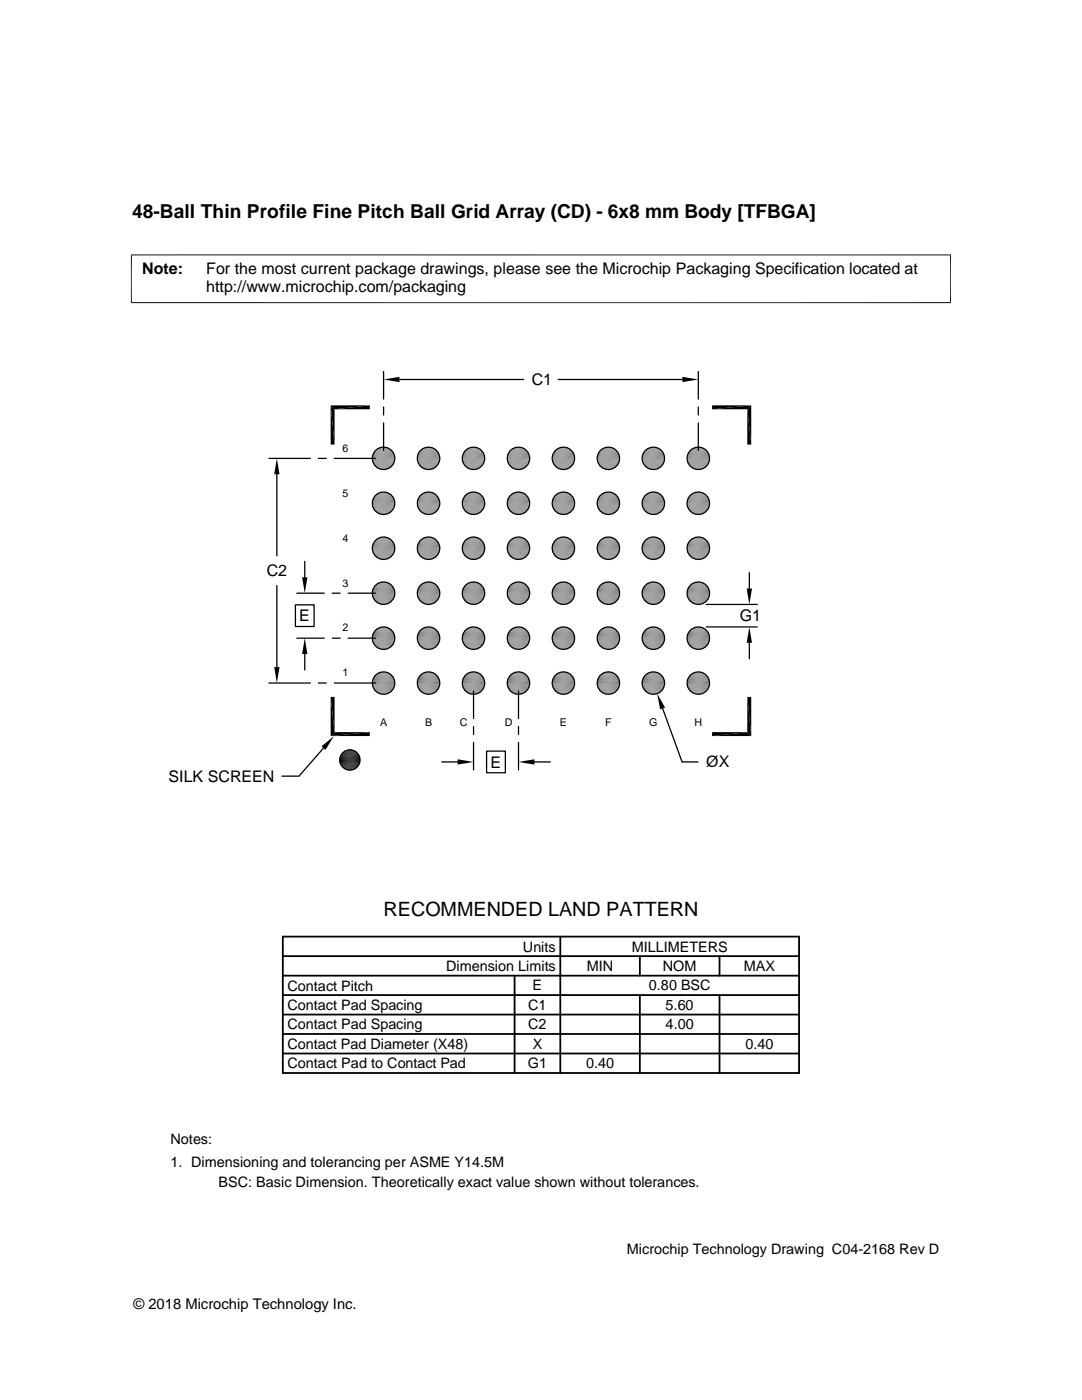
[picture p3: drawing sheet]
<svg xmlns="http://www.w3.org/2000/svg" width="216mm" height="279mm" viewBox="0 0 216 279" stroke-linecap="round" stroke-linejoin="round" font-family="sans-serif">
<defs><g id="words">
<text font-size="3.9" x="76.5" y="182.8">RECOMMENDED LAND PATTERN</text>
<text font-size="3.8" x="26.4" y="43.5">48-Ball Thin Profile Fine Pitch Ball Grid Array (CD) - 6x8 mm Body [TFBGA]</text>
<g font-size="3.2">
<text x="28.4" y="54.6">Note:</text>
<text x="41.1" y="58.3">http://www.microchip.com/packaging</text>
<text x="41.1" y="54.6">For the most current package drawings, please see the Microchip Packaging Specification located at</text>
<text x="106.1" y="76.9">C1</text>
<text x="53.2" y="115">C2</text>
<text x="59.7" y="124">E</text>
<text x="147.6" y="124">G1</text>
<text x="97.9" y="153.2">E</text>
<text x="140.9" y="153.2">ØX</text>
<text x="33.6" y="156">SILK SCREEN</text>
</g>
<g font-size="2.9">
<text x="104.3" y="189.9">Units</text>
<text x="126" y="189.9">MILLIMETERS</text>
<text x="57.3" y="197.7">Contact Pitch</text>
<text x="89" y="193.8">Dimension Limits</text>
<text x="106.3" y="197.7">E</text>
<text x="117.1" y="193.8">MIN</text>
<text x="129.5" y="197.7">0.80 BSC</text>
<text x="132.3" y="193.8">NOM</text>
<text x="148.4" y="193.8">MAX</text>
<text x="57.3" y="201.6">Contact Pad Spacing</text>
<text x="105.4" y="201.6">C1</text>
<text x="132.8" y="201.6">5.60</text>
<text x="57.3" y="205.4">Contact Pad Spacing</text>
<text x="57.3" y="209.3">Contact Pad Diameter (X48)</text>
<text x="105.4" y="205.4">C2</text>
<text x="106.3" y="209.3">X</text>
<text x="132.8" y="205.4">4.00</text>
<text x="148.7" y="209.3">0.40</text>
<text x="57.3" y="213.2">Contact Pad to Contact Pad</text>
<text x="105.3" y="213.2">G1</text>
<text x="116.9" y="213.2">0.40</text>
<text x="34" y="228.3">Notes:</text>
<text x="34" y="232.9">1. Dimensioning and tolerancing per ASME Y14.5M</text>
<text x="43.6" y="236.9">BSC: Basic Dimension. Theoretically exact value shown without tolerances.</text>
<text x="125.1" y="250.3">Microchip Technology Drawing C04-2168 Rev D</text>
<text x="26.6" y="261.3">© 2018 Microchip Technology Inc.</text>
</g>
<g font-size="2.1">
<text x="68.3" y="90.1">6</text>
<text x="68.3" y="99.1">5</text>
<text x="68.3" y="108.1">4</text>
<text x="68.3" y="117.1">3</text>
<text x="68.3" y="126">2</text>
<text x="68.3" y="135">1</text>
<text x="75.8" y="144.8">A</text>
<text x="84.8" y="144.8">B</text>
<text x="91.8" y="144.8">C</text>
<text x="100.7" y="144.8">D</text>
<text x="111.7" y="144.8">E</text>
<text x="120.7" y="144.8">F</text>
<text x="129.5" y="144.8">G</text>
<text x="138.6" y="144.8">H</text>
</g>
</g></defs>
<g fill="#808080">
<path d="M76.2 89.3h.6z"/>
<path d="M85.2 89.3h.5z"/>
<path d="M94.1 89.3h.6z"/>
<path d="M103.1 89.3h.6z"/>
<path d="M112.1 89.3h.6z"/>
<path d="M121.1 89.3h.5z"/>
<path d="M130 89.3h.6z"/>
<path d="M139 89.3h.6z"/>
<path d="M138.9 89.3h1z"/>
<path d="M139 89.3h.9z"/>
<path d="M129.9 89.3h1z"/>
<path d="M130 89.3h.9z"/>
<path d="M120.9 89.3h1z"/>
<path d="M121.1 89.3h.8z"/>
<path d="M112 89.3h.9z"/>
<path d="M112.1 89.3h.8z"/>
<path d="M103 89.3h1z"/>
<path d="M103.1 89.3h.9z"/>
<path d="M94 89.3h1z"/>
<path d="M94.1 89.3h.9z"/>
<path d="M85 89.3h1z"/>
<path d="M85.2 89.3h.8z"/>
<path d="M76.1 89.3h1z"/>
<path d="M76.2 89.3h.9z"/>
<path d="M138.6 89.3h1.5z"/>
<path d="M138.9 89.3h1.2z"/>
<path d="M129.6 89.3h1.5z"/>
<path d="M129.9 89.3h1.2z"/>
<path d="M120.7 89.3h1.4z"/>
<path d="M120.9 89.3h1.2z"/>
<path d="M111.7 89.3h1.4z"/>
<path d="M112 89.3h1.1z"/>
<path d="M102.7 89.3h1.5z"/>
<path d="M103 89.3h1.2z"/>
<path d="M93.7 89.3h1.5z"/>
<path d="M94 89.3h1.2z"/>
<path d="M84.8 89.3h1.4z"/>
<path d="M85 89.3h1.2z"/>
<path d="M75.8 89.3h1.4z"/>
<path d="M76.1 89.3h1.1z"/>
<path d="M138.5 89.4h1.8z"/>
<path d="M138.6 89.3l1.7 .1z"/>
<path d="M129.5 89.4h1.8z"/>
<path d="M129.6 89.3l1.7 .1z"/>
<path d="M120.5 89.4h1.8z"/>
<path d="M120.7 89.3l1.6 .1z"/>
<path d="M111.5 89.4h1.9z"/>
<path d="M111.7 89.3l1.7 .1z"/>
<path d="M102.6 89.4h1.8z"/>
<path d="M102.7 89.3l1.7 .1z"/>
<path d="M93.6 89.4h1.8z"/>
<path d="M93.7 89.3l1.7 .1z"/>
<path d="M84.6 89.4h1.8z"/>
<path d="M84.8 89.3l1.6 .1z"/>
<path d="M75.6 89.4h1.9z"/>
<path d="M75.8 89.3l1.7 .1z"/>
</g>
<path d="M138.2 89.5h2.2" fill="none" stroke="#808080" stroke-width=".2"/>
<path d="M138.5 89.4l1.9 .1z" fill="#808080"/>
<path d="M129.2 89.5h2.3" fill="none" stroke="#808080" stroke-width=".2"/>
<path d="M129.5 89.4l2 .1z" fill="#808080"/>
<path d="M120.3 89.5h2.2" fill="none" stroke="#808080" stroke-width=".2"/>
<path d="M120.5 89.4l2 .1z" fill="#808080"/>
<g fill="none" stroke="#808080" stroke-width=".2">
<path d="M74.3 90.9h4.4M74.3 92h4.4M74.5 90.5h4.1M74.5 92.4h4.1M74.5 92.6h4M74.5 90.3h4M74.7 92.8h3.7M74.7 90.2h3.7M74.8 90h3.5M74.8 92.9h3.5M74.9 93.1h3.2M74.9 89.8h3.2"/>
<path d="M75.1 93.2h2.9M75.1 89.7h2.9M75.2 89.6h2.6M75.2 93.4h2.6M75.4 93.5h2.2M75.4 89.5h2.2M83.3 90.9h4.4M83.3 92h4.4M83.4 90.5h4.2M83.4 92.4h4.2M83.5 92.6h4M83.5 90.3h4"/>
<path d="M83.6 92.8h3.8M83.6 90.2h3.8M83.7 90h3.5M83.7 92.9h3.5M83.9 93.1h3.2M83.9 89.8h3.2M84 93.2h3M84 89.7h3M84.2 89.6h2.6M84.2 93.4h2.6M84.4 93.5h2.2M84.4 89.5h2.2"/>
<path d="M92.3 90.9h4.4M92.3 92h4.4M92.4 92.4h4.2M92.4 90.5h4.2M92.5 90.3h4M92.5 92.6h4M92.6 90.2h3.8M92.6 92.8h3.8M92.7 92.9h3.5M92.7 90h3.5M92.9 93.1h3.2M92.9 89.8h3.2"/>
<path d="M93 89.7h2.9M93 93.2h2.9M93.2 93.4h2.6M93.2 89.6h2.6M93.4 93.5h2.2M93.4 89.5h2.2M101.3 90.9h4.4M101.3 92h4.4M101.4 90.5h4.1M101.4 92.4h4.1M101.5 92.6h3.9M101.5 90.3h3.9"/>
<path d="M101.6 90.2h3.7M101.6 92.8h3.7M101.7 92.9h3.5M101.7 90h3.5M101.8 89.8h3.3M101.8 93.1h3.3M102 93.2h2.9M102 89.7h2.9M102.2 93.4h2.6M102.2 89.6h2.6M102.3 93.5h2.3M102.3 89.5h2.3"/>
<path d="M110.2 90.9h4.4M110.2 92h4.4M110.4 90.5h4.1M110.4 92.4h4.1M110.4 92.6h4M110.4 90.3h4M110.6 90.2h3.7M110.6 92.8h3.7M110.7 92.9h3.5M110.7 90h3.5M110.8 89.8h3.2M110.8 93.1h3.2"/>
<path d="M111 93.2h2.9M111 89.7h2.9M111.1 93.4h2.6M111.1 89.6h2.6M111.3 93.5h2.2M111.3 89.5h2.2M119.2 90.9h4.4M119.2 92h4.4M119.3 90.5h4.2M119.3 92.4h4.2M119.4 92.6h4M119.4 90.3h4"/>
<path d="M119.5 90.2h3.8M119.5 92.8h3.8M119.6 92.9h3.5M119.6 90h3.5M119.8 89.8h3.2M119.8 93.1h3.2M119.9 93.2h3M119.9 89.7h3M120.1 93.4h2.6M120.1 89.6h2.6M120.3 93.5h2.2M128.2 92h4.4"/>
<path d="M128.2 90.9h4.4M128.3 90.5h4.2M128.3 92.4h4.2M128.4 92.6h4M128.4 90.3h4M128.5 90.2h3.8M128.5 92.8h3.8M128.6 92.9h3.5M128.6 90h3.5M128.8 89.8h3.2M128.8 93.1h3.2M128.9 93.2h2.9"/>
<path d="M128.9 89.7h2.9M129.1 89.6h2.6M129.1 93.4h2.6M129.2 93.5h2.3M137.2 92h4.3M137.2 90.9h4.3M137.3 90.5h4.1M137.3 92.4h4.1M137.4 92.6h3.9M137.4 90.3h3.9M137.5 90.2h3.7M137.5 92.8h3.7"/>
<path d="M137.6 92.9h3.5M137.6 90h3.5M137.7 89.8h3.3M137.7 93.1h3.3M137.9 93.2h2.9M137.9 89.7h2.9M138.1 89.6h2.6M138.1 93.4h2.6M138.2 93.5h2.2"/>
</g>
<g fill="none" stroke="#808080" stroke-width=".21">
<path d="M74.3 91.1h4.5M74.3 91.4h4.5M74.3 91.8h4.5M74.4 92.2h4.3M74.4 90.7h4.3M83.3 91.4h4.5M83.3 91.8h4.4M83.3 91.1h4.4M83.4 92.2h4.3M83.4 90.7h4.3M92.2 91.1h4.5M92.2 91.4h4.5"/>
<path d="M92.2 91.8h4.5M92.3 90.7h4.3M92.3 92.2h4.3M101.2 91.1h4.5M101.2 91.4h4.5M101.2 91.8h4.5M101.3 90.7h4.3M101.3 92.2h4.3M110.2 91.4h4.5M110.2 91.8h4.5M110.2 91.1h4.5M110.3 90.7h4.3"/>
<path d="M110.3 92.2h4.3M119.2 91.4h4.4M119.2 91.8h4.4M119.2 91.1h4.4M119.3 90.7h4.2M119.3 92.2h4.2M128.1 91.1h4.5M128.1 91.4h4.5M128.1 91.8h4.5M128.2 90.7h4.3M128.2 92.2h4.3M137.1 91.1h4.5"/>
<path d="M137.1 91.4h4.5M137.1 91.8h4.5M137.2 90.7h4.3M137.2 92.2h4.3"/>
</g>
<path d="M74.3 91.6h4.5M83.3 91.6h4.5M92.2 91.6h4.5M101.2 91.6h4.5M110.2 91.6h4.5M119.2 91.6h4.4M128.1 91.6h4.5M137.1 91.6h4.5" fill="none" stroke="#808080" stroke-width=".23"/>
<g fill="#808080">
<path d="M138.5 93.5l1.6 .1z"/>
<path d="M138.5 93.5h1.8z"/>
<path d="M129.5 93.5l1.6 .1z"/>
<path d="M129.5 93.5h1.8z"/>
<path d="M120.5 93.5l1.6 .1z"/>
<path d="M120.5 93.5h1.8z"/>
<path d="M111.5 93.5l1.6 .1z"/>
<path d="M111.5 93.5h1.9z"/>
<path d="M102.6 93.5l1.6 .1z"/>
<path d="M102.6 93.5h1.8z"/>
<path d="M93.6 93.5l1.6 .1z"/>
<path d="M93.6 93.5h1.8z"/>
<path d="M84.6 93.5l1.6 .1z"/>
<path d="M84.6 93.5h1.8z"/>
<path d="M75.6 93.5l1.6 .1z"/>
<path d="M75.6 93.5h1.9z"/>
<path d="M138.6 93.6h1.3z"/>
<path d="M138.6 93.6h1.5z"/>
<path d="M129.6 93.6h1.3z"/>
<path d="M129.6 93.6h1.5z"/>
<path d="M120.7 93.6h1.2z"/>
<path d="M120.7 93.6h1.4z"/>
<path d="M111.7 93.6h1.2z"/>
<path d="M111.7 93.6h1.4z"/>
<path d="M102.7 93.6h1.3z"/>
<path d="M102.7 93.6h1.5z"/>
<path d="M93.7 93.6h1.3z"/>
<path d="M93.7 93.6h1.5z"/>
<path d="M84.8 93.6h1.2z"/>
<path d="M84.8 93.6h1.4z"/>
<path d="M75.8 93.6h1.3z"/>
<path d="M75.8 93.6h1.4z"/>
<path d="M76.2 93.7h.6z"/>
<path d="M85.2 93.7h.5z"/>
<path d="M94.1 93.7h.6z"/>
<path d="M103.1 93.7h.6z"/>
<path d="M112.1 93.7h.6z"/>
<path d="M121.1 93.7h.5z"/>
<path d="M130 93.7h.6z"/>
<path d="M139 93.7h.6z"/>
<path d="M138.9 93.6l.7 .1z"/>
<path d="M138.9 93.6h1z"/>
<path d="M129.9 93.6l.7 .1z"/>
<path d="M129.9 93.6h1z"/>
<path d="M120.9 93.6l.7 .1z"/>
<path d="M120.9 93.6h1z"/>
<path d="M112 93.6l.7 .1z"/>
<path d="M112 93.6h.9z"/>
<path d="M103 93.6l.7 .1z"/>
<path d="M103 93.6h1z"/>
<path d="M94 93.6l.7 .1z"/>
<path d="M94 93.6h1z"/>
<path d="M85 93.6l.7 .1z"/>
<path d="M85 93.6h1z"/>
<path d="M76.1 93.6l.7 .1z"/>
<path d="M76.1 93.6h1z"/>
<path d="M76.2 98.2h.6z"/>
<path d="M85.2 98.2h.5z"/>
<path d="M94.1 98.2h.6z"/>
<path d="M103.1 98.2h.6z"/>
<path d="M112.1 98.2h.6z"/>
<path d="M121.1 98.2h.5z"/>
<path d="M130 98.2h.6z"/>
<path d="M139 98.2h.6z"/>
<path d="M138.9 98.3h1z"/>
<path d="M139 98.2l.9 .1z"/>
<path d="M129.9 98.3h1z"/>
<path d="M130 98.2l.9 .1z"/>
<path d="M120.9 98.3h1z"/>
<path d="M121.1 98.2l.8 .1z"/>
<path d="M112 98.3h.9z"/>
<path d="M112.1 98.2l.8 .1z"/>
<path d="M103 98.3h1z"/>
<path d="M103.1 98.2l.9 .1z"/>
<path d="M94 98.3h1z"/>
<path d="M94.1 98.2l.9 .1z"/>
<path d="M85 98.3h1z"/>
<path d="M85.2 98.2l.8 .1z"/>
<path d="M76.1 98.3h1z"/>
<path d="M76.2 98.2l.9 .1z"/>
<path d="M138.6 98.3h1.5z"/>
<path d="M138.9 98.3h1.2z"/>
<path d="M129.6 98.3h1.5z"/>
<path d="M129.9 98.3h1.2z"/>
<path d="M120.7 98.3h1.4z"/>
<path d="M120.9 98.3h1.2z"/>
<path d="M111.7 98.3h1.4z"/>
<path d="M112 98.3h1.1z"/>
<path d="M102.7 98.3h1.5z"/>
<path d="M103 98.3h1.2z"/>
<path d="M93.7 98.3h1.5z"/>
<path d="M94 98.3h1.2z"/>
<path d="M84.8 98.3h1.4z"/>
<path d="M85 98.3h1.2z"/>
<path d="M75.8 98.3h1.4z"/>
<path d="M76.1 98.3h1.1z"/>
<path d="M138.5 98.4h1.8z"/>
<path d="M138.6 98.3l1.7 .1z"/>
<path d="M129.5 98.4h1.8z"/>
<path d="M129.6 98.3l1.7 .1z"/>
<path d="M120.5 98.4h1.8z"/>
<path d="M120.7 98.3l1.6 .1z"/>
<path d="M111.5 98.4h1.9z"/>
<path d="M111.7 98.3l1.7 .1z"/>
<path d="M102.6 98.4h1.8z"/>
<path d="M102.7 98.3l1.7 .1z"/>
<path d="M93.6 98.4h1.8z"/>
<path d="M93.7 98.3l1.7 .1z"/>
<path d="M84.6 98.4h1.8z"/>
<path d="M84.8 98.3l1.6 .1z"/>
<path d="M75.6 98.4h1.9z"/>
<path d="M75.8 98.3l1.7 .1z"/>
</g>
<path d="M138.2 98.5h2.2" fill="none" stroke="#808080" stroke-width=".2"/>
<path d="M138.5 98.4l1.9 .1z" fill="#808080"/>
<path d="M129.2 98.5h2.3" fill="none" stroke="#808080" stroke-width=".2"/>
<path d="M129.5 98.4l2 .1z" fill="#808080"/>
<path d="M120.3 98.5h2.2" fill="none" stroke="#808080" stroke-width=".2"/>
<path d="M120.5 98.4l2 .1z" fill="#808080"/>
<g fill="none" stroke="#808080" stroke-width=".2">
<path d="M74.4 99.7h4.3M74.5 99.5h4.1M74.5 99.3h4M74.7 99.1h3.7M74.8 99h3.5M74.9 98.8h3.2M75.1 98.7h2.9M75.2 98.6h2.6M75.4 98.5h2.2M83.4 99.7h4.3M83.4 99.5h4.2M83.5 99.3h4"/>
<path d="M83.6 99.1h3.8M83.7 99h3.5M83.9 98.8h3.2M84 98.7h3M84.2 98.6h2.6M84.4 98.5h2.2M92.3 99.7h4.3M92.4 99.5h4.2M92.5 99.3h4M92.6 99.1h3.8M92.7 99h3.5M92.9 98.8h3.2"/>
<path d="M93 98.7h2.9M93.2 98.6h2.6M93.4 98.5h2.2M101.3 99.7h4.3M101.4 99.5h4.1M101.5 99.3h3.9M101.6 99.1h3.7M101.7 99h3.5M101.8 98.8h3.3M102 98.7h2.9M102.2 98.6h2.6M102.3 98.5h2.3"/>
<path d="M110.3 99.7h4.3M110.4 99.5h4.1M110.4 99.3h4M110.6 99.1h3.7M110.7 99h3.5M110.8 98.8h3.2M111 98.7h2.9M111.1 98.6h2.6M111.3 98.5h2.2M119.3 99.7h4.2M119.3 99.5h4.2M119.4 99.3h4"/>
<path d="M119.5 99.1h3.8M119.6 99h3.5M119.8 98.8h3.2M119.9 98.7h3M120.1 98.6h2.6M128.2 99.7h4.3M128.3 99.5h4.2M128.4 99.3h4M128.5 99.1h3.8M128.6 99h3.5M128.8 98.8h3.2M128.9 98.7h2.9"/>
<path d="M129.1 98.6h2.6M137.2 99.7h4.3M137.3 99.5h4.1M137.4 99.3h3.9M137.5 99.1h3.7M137.6 99h3.5M137.7 98.8h3.3M137.9 98.7h2.9M138.1 98.6h2.6M74.5 101.4h4.1M74.5 101.6h4M74.7 101.7h3.7"/>
<path d="M74.8 101.9h3.5M74.9 102.1h3.2M75.1 102.2h2.9M75.2 102.3h2.6M75.4 102.4h2.2M83.4 101.4h4.2M83.5 101.6h4M83.6 101.7h3.8M83.7 101.9h3.5M83.9 102.1h3.2M84 102.2h3M84.2 102.3h2.6"/>
<path d="M84.4 102.4h2.2M92.4 101.4h4.2M92.5 101.6h4M92.6 101.7h3.8M92.7 101.9h3.5M92.9 102.1h3.2M93 102.2h2.9M93.2 102.3h2.6M93.4 102.4h2.2M101.4 101.4h4.1M101.5 101.6h3.9M101.6 101.7h3.7"/>
<path d="M101.7 101.9h3.5M101.8 102.1h3.3M102 102.2h2.9M102.2 102.3h2.6M102.3 102.4h2.3M110.4 101.4h4.1M110.4 101.6h4M110.6 101.7h3.7M110.7 101.9h3.5M110.8 102.1h3.2M111 102.2h2.9M111.1 102.3h2.6"/>
<path d="M111.3 102.4h2.2M119.3 101.4h4.2M119.4 101.6h4M119.5 101.7h3.8M119.6 101.9h3.5M119.8 102.1h3.2M119.9 102.2h3M120.1 102.3h2.6M120.3 102.4h2.2M128.3 101.4h4.2M128.4 101.6h4M128.5 101.7h3.8"/>
<path d="M128.6 101.9h3.5M128.8 102.1h3.2M128.9 102.2h2.9M129.1 102.3h2.6M129.2 102.4h2.3M137.3 101.4h4.1M137.4 101.6h3.9M137.5 101.7h3.7M137.6 101.9h3.5M137.7 102.1h3.3M137.9 102.2h2.9M138.1 102.3h2.6"/>
<path d="M138.2 102.4h2.2"/>
</g>
<g fill="none" stroke="#808080" stroke-width=".21">
<path d="M74.3 99.9h4.4M83.3 99.9h4.4M92.3 99.9h4.4M101.3 99.9h4.4M110.2 99.9h4.4M119.2 99.9h4.4M128.2 99.9h4.4M137.2 99.9h4.3M74.3 100.1h4.5M74.3 100.3h4.5M74.3 100.5h4.5M74.3 100.8h4.5"/>
<path d="M74.3 101h4.4M74.4 101.2h4.3M83.3 100.3h4.5M83.3 100.5h4.5M83.3 100.8h4.4M83.3 100.1h4.4M83.3 101h4.4M83.4 101.2h4.3M92.2 100.1h4.5M92.2 100.3h4.5M92.2 100.5h4.5M92.2 100.8h4.5"/>
<path d="M92.3 101h4.4M92.3 101.2h4.3M101.2 100.1h4.5M101.2 100.3h4.5M101.2 100.5h4.5M101.2 100.8h4.5M101.3 101h4.4M101.3 101.2h4.3M110.2 100.3h4.5M110.2 100.5h4.5M110.2 100.8h4.5M110.2 100.1h4.5"/>
<path d="M110.2 101h4.4M110.3 101.2h4.3M119.2 100.3h4.4M119.2 100.5h4.4M119.2 100.8h4.4M119.2 100.1h4.4M119.2 101h4.4M119.3 101.2h4.2M128.1 100.1h4.5M128.1 100.3h4.5M128.1 100.5h4.5M128.1 100.8h4.5"/>
<path d="M128.2 101h4.4M128.2 101.2h4.3M137.1 100.1h4.5M137.1 100.3h4.5M137.1 100.5h4.5M137.1 100.8h4.5M137.2 101h4.3M137.2 101.2h4.3"/>
</g>
<g fill="#808080">
<path d="M138.5 102.5l1.6 .1z"/>
<path d="M138.5 102.5h1.8z"/>
<path d="M129.5 102.5l1.6 .1z"/>
<path d="M129.5 102.5h1.8z"/>
<path d="M120.5 102.5l1.6 .1z"/>
<path d="M120.5 102.5h1.8z"/>
<path d="M111.5 102.5l1.6 .1z"/>
<path d="M111.5 102.5h1.9z"/>
<path d="M102.6 102.5l1.6 .1z"/>
<path d="M102.6 102.5h1.8z"/>
<path d="M93.6 102.5l1.6 .1z"/>
<path d="M93.6 102.5h1.8z"/>
<path d="M84.6 102.5l1.6 .1z"/>
<path d="M84.6 102.5h1.8z"/>
<path d="M75.6 102.5l1.6 .1z"/>
<path d="M75.6 102.5h1.9z"/>
<path d="M138.6 102.6h1.3z"/>
<path d="M138.6 102.6h1.5z"/>
<path d="M129.6 102.6h1.3z"/>
<path d="M129.6 102.6h1.5z"/>
<path d="M120.7 102.6h1.2z"/>
<path d="M120.7 102.6h1.4z"/>
<path d="M111.7 102.6h1.2z"/>
<path d="M111.7 102.6h1.4z"/>
<path d="M102.7 102.6h1.3z"/>
<path d="M102.7 102.6h1.5z"/>
<path d="M93.7 102.6h1.3z"/>
<path d="M93.7 102.6h1.5z"/>
<path d="M84.8 102.6h1.2z"/>
<path d="M84.8 102.6h1.4z"/>
<path d="M75.8 102.6h1.3z"/>
<path d="M75.8 102.6h1.4z"/>
<path d="M76.2 102.7h.6z"/>
<path d="M85.2 102.7h.5z"/>
<path d="M94.1 102.7h.6z"/>
<path d="M103.1 102.7h.6z"/>
<path d="M112.1 102.7h.6z"/>
<path d="M121.1 102.7h.5z"/>
<path d="M130 102.7h.6z"/>
<path d="M139 102.7h.6z"/>
<path d="M138.9 102.6l.7 .1z"/>
<path d="M138.9 102.6h1z"/>
<path d="M129.9 102.6l.7 .1z"/>
<path d="M129.9 102.6h1z"/>
<path d="M120.9 102.6l.7 .1z"/>
<path d="M120.9 102.6h1z"/>
<path d="M112 102.6l.7 .1z"/>
<path d="M112 102.6h.9z"/>
<path d="M103 102.6l.7 .1z"/>
<path d="M103 102.6h1z"/>
<path d="M94 102.6l.7 .1z"/>
<path d="M94 102.6h1z"/>
<path d="M85 102.6l.7 .1z"/>
<path d="M85 102.6h1z"/>
<path d="M76.1 102.6l.7 .1z"/>
<path d="M76.1 102.6h1z"/>
<path d="M76.2 107.2h.6z"/>
<path d="M85.2 107.2h.5z"/>
<path d="M94.1 107.2h.6z"/>
<path d="M103.1 107.2h.6z"/>
<path d="M112.1 107.2h.6z"/>
<path d="M121.1 107.2h.5z"/>
<path d="M130 107.2h.6z"/>
<path d="M139 107.2h.6z"/>
<path d="M138.9 107.2h1z"/>
<path d="M139 107.2h.9z"/>
<path d="M129.9 107.2h1z"/>
<path d="M130 107.2h.9z"/>
<path d="M120.9 107.2h1z"/>
<path d="M121.1 107.2h.8z"/>
<path d="M112 107.2h.9z"/>
<path d="M112.1 107.2h.8z"/>
<path d="M103 107.2h1z"/>
<path d="M103.1 107.2h.9z"/>
<path d="M94 107.2h1z"/>
<path d="M94.1 107.2h.9z"/>
<path d="M85 107.2h1z"/>
<path d="M85.2 107.2h.8z"/>
<path d="M76.1 107.2h1z"/>
<path d="M76.2 107.2h.9z"/>
<path d="M138.6 107.3h1.5z"/>
<path d="M138.9 107.2l1.2 .1z"/>
<path d="M129.6 107.3h1.5z"/>
<path d="M129.9 107.2l1.2 .1z"/>
<path d="M120.7 107.3h1.4z"/>
<path d="M120.9 107.2l1.2 .1z"/>
<path d="M111.7 107.3h1.4z"/>
<path d="M112 107.2l1.1 .1z"/>
<path d="M102.7 107.3h1.5z"/>
<path d="M103 107.2l1.2 .1z"/>
<path d="M93.7 107.3h1.5z"/>
<path d="M94 107.2l1.2 .1z"/>
<path d="M84.8 107.3h1.4z"/>
<path d="M85 107.2l1.2 .1z"/>
<path d="M75.8 107.3h1.4z"/>
<path d="M76.1 107.2l1.1 .1z"/>
<path d="M138.5 107.4h1.8z"/>
<path d="M138.6 107.3l1.7 .1z"/>
<path d="M129.5 107.4h1.8z"/>
<path d="M129.6 107.3l1.7 .1z"/>
<path d="M120.5 107.4h1.8z"/>
<path d="M120.7 107.3l1.6 .1z"/>
<path d="M111.5 107.4h1.9z"/>
<path d="M111.7 107.3l1.7 .1z"/>
<path d="M102.6 107.4h1.8z"/>
<path d="M102.7 107.3l1.7 .1z"/>
<path d="M93.6 107.4h1.8z"/>
<path d="M93.7 107.3l1.7 .1z"/>
<path d="M84.6 107.4h1.8z"/>
<path d="M84.8 107.3l1.6 .1z"/>
<path d="M75.6 107.4h1.9z"/>
<path d="M75.8 107.3l1.7 .1z"/>
</g>
<path d="M138.2 107.4h2.2" fill="none" stroke="#808080" stroke-width=".2"/>
<path d="M138.5 107.4l1.9 .1z" fill="#808080"/>
<path d="M129.2 107.4h2.3" fill="none" stroke="#808080" stroke-width=".2"/>
<path d="M129.5 107.4l2 .1z" fill="#808080"/>
<path d="M120.3 107.4h2.2" fill="none" stroke="#808080" stroke-width=".2"/>
<path d="M120.5 107.4l2 .1z" fill="#808080"/>
<g fill="none" stroke="#808080" stroke-width=".2">
<path d="M74.4 110.1h4.3M74.4 108.7h4.3M74.5 108.5h4.1M74.5 110.5h4M74.5 108.3h4M74.7 110.7h3.7M74.7 108.1h3.7M74.8 108h3.5M74.8 110.9h3.5M74.9 111h3.2M74.9 107.8h3.2M75.1 111.2h2.9"/>
<path d="M75.1 107.7h2.9M75.2 107.5h2.6M75.2 111.3h2.6M75.4 111.4h2.2M75.4 107.4h2.2M83.4 110.1h4.3M83.4 108.7h4.3M83.4 108.5h4.2M83.5 110.5h4M83.5 108.3h4M83.6 110.7h3.8M83.6 108.1h3.8"/>
<path d="M83.7 108h3.5M83.7 110.9h3.5M83.9 111h3.2M83.9 107.8h3.2M84 111.2h3M84 107.7h3M84.2 107.5h2.6M84.2 111.3h2.6M84.4 111.4h2.2M84.4 107.4h2.2M92.3 108.7h4.3M92.3 110.1h4.3"/>
<path d="M92.4 108.5h4.2M92.5 108.3h4M92.5 110.5h4M92.6 108.1h3.8M92.6 110.7h3.8M92.7 110.9h3.5M92.7 108h3.5M92.9 111h3.2M92.9 107.8h3.2M93 107.7h2.9M93 111.2h2.9M93.2 111.3h2.6"/>
<path d="M93.2 107.5h2.6M93.4 111.4h2.2M93.4 107.4h2.2M101.3 108.7h4.3M101.3 110.1h4.3M101.4 108.5h4.1M101.5 110.5h3.9M101.5 108.3h3.9M101.6 108.1h3.7M101.6 110.7h3.7M101.7 110.9h3.5M101.7 108h3.5"/>
<path d="M101.8 107.8h3.3M101.8 111h3.3M102 111.2h2.9M102 107.7h2.9M102.2 111.3h2.6M102.2 107.5h2.6M102.3 111.4h2.3M102.3 107.4h2.3M110.3 108.7h4.3M110.3 110.1h4.3M110.4 108.5h4.1M110.4 110.5h4"/>
<path d="M110.4 108.3h4M110.6 108.1h3.7M110.6 110.7h3.7M110.7 110.9h3.5M110.7 108h3.5M110.8 107.8h3.2M110.8 111h3.2M111 111.2h2.9M111 107.7h2.9M111.1 111.3h2.6M111.1 107.5h2.6M111.3 111.4h2.2"/>
<path d="M111.3 107.4h2.2M119.3 108.7h4.2M119.3 110.1h4.2M119.3 108.5h4.2M119.4 110.5h4M119.4 108.3h4M119.5 108.1h3.8M119.5 110.7h3.8M119.6 110.9h3.5M119.6 108h3.5M119.8 107.8h3.2M119.8 111h3.2"/>
<path d="M119.9 111.2h3M119.9 107.7h3M120.1 111.3h2.6M120.1 107.5h2.6M120.3 111.4h2.2M128.2 108.7h4.3M128.2 110.1h4.3M128.3 108.5h4.2M128.4 110.5h4M128.4 108.3h4M128.5 108.1h3.8M128.5 110.7h3.8"/>
<path d="M128.6 110.9h3.5M128.6 108h3.5M128.8 107.8h3.2M128.8 111h3.2M128.9 111.2h2.9M128.9 107.7h2.9M129.1 107.5h2.6M129.1 111.3h2.6M129.2 111.4h2.3M137.2 108.7h4.3M137.2 110.1h4.3M137.3 108.5h4.1"/>
<path d="M137.4 110.5h3.9M137.4 108.3h3.9M137.5 108.1h3.7M137.5 110.7h3.7M137.6 110.9h3.5M137.6 108h3.5M137.7 107.8h3.3M137.7 111h3.3M137.9 111.2h2.9M137.9 107.7h2.9M138.1 107.5h2.6M138.1 111.3h2.6"/>
<path d="M138.2 111.4h2.2"/>
</g>
<g fill="none" stroke="#808080" stroke-width=".21">
<path d="M74.3 109.1h4.5M74.3 109.3h4.5M74.3 109.5h4.5M74.3 109.7h4.5M74.3 108.9h4.4M74.3 109.9h4.4M74.5 110.3h4.1M83.3 109.3h4.5M83.3 109.5h4.5M83.3 109.7h4.4M83.3 109.1h4.4M83.3 108.9h4.4"/>
<path d="M83.3 109.9h4.4M83.4 110.3h4.2M92.2 109.1h4.5M92.2 109.3h4.5M92.2 109.5h4.5M92.2 109.7h4.5M92.3 108.9h4.4M92.3 109.9h4.4M92.4 110.3h4.2M101.2 109.1h4.5M101.2 109.3h4.5M101.2 109.5h4.5"/>
<path d="M101.2 109.7h4.5M101.3 108.9h4.4M101.3 109.9h4.4M101.4 110.3h4.1M110.2 109.3h4.5M110.2 109.5h4.5M110.2 109.7h4.5M110.2 109.1h4.5M110.2 108.9h4.4M110.2 109.9h4.4M110.4 110.3h4.1M119.2 109.3h4.4"/>
<path d="M119.2 109.5h4.4M119.2 109.7h4.4M119.2 109.1h4.4M119.2 108.9h4.4M119.2 109.9h4.4M119.3 110.3h4.2M128.1 109.1h4.5M128.1 109.3h4.5M128.1 109.5h4.5M128.1 109.7h4.5M128.2 109.9h4.4M128.2 108.9h4.4"/>
<path d="M128.3 110.3h4.2M137.1 109.1h4.5M137.1 109.3h4.5M137.1 109.5h4.5M137.1 109.7h4.5M137.2 109.9h4.3M137.2 108.9h4.3M137.3 110.3h4.1"/>
</g>
<g fill="#808080">
<path d="M138.5 111.4l1.6 .1z"/>
<path d="M138.5 111.4h1.8z"/>
<path d="M129.5 111.4l1.6 .1z"/>
<path d="M129.5 111.4h1.8z"/>
<path d="M120.5 111.4l1.6 .1z"/>
<path d="M120.5 111.4h1.8z"/>
<path d="M111.5 111.4l1.6 .1z"/>
<path d="M111.5 111.4h1.9z"/>
<path d="M102.6 111.4l1.6 .1z"/>
<path d="M102.6 111.4h1.8z"/>
<path d="M93.6 111.4l1.6 .1z"/>
<path d="M93.6 111.4h1.8z"/>
<path d="M84.6 111.4l1.6 .1z"/>
<path d="M84.6 111.4h1.8z"/>
<path d="M75.6 111.4l1.6 .1z"/>
<path d="M75.6 111.4h1.9z"/>
<path d="M138.6 111.5l1.3 .1z"/>
<path d="M138.6 111.5h1.5z"/>
<path d="M129.6 111.5l1.3 .1z"/>
<path d="M129.6 111.5h1.5z"/>
<path d="M120.7 111.5l1.2 .1z"/>
<path d="M120.7 111.5h1.4z"/>
<path d="M111.7 111.5l1.2 .1z"/>
<path d="M111.7 111.5h1.4z"/>
<path d="M102.7 111.5l1.3 .1z"/>
<path d="M102.7 111.5h1.5z"/>
<path d="M93.7 111.5l1.3 .1z"/>
<path d="M93.7 111.5h1.5z"/>
<path d="M84.8 111.5l1.2 .1z"/>
<path d="M84.8 111.5h1.4z"/>
<path d="M75.8 111.5l1.3 .1z"/>
<path d="M75.8 111.5h1.4z"/>
<path d="M76.2 111.6h.6z"/>
<path d="M85.2 111.6h.5z"/>
<path d="M94.1 111.6h.6z"/>
<path d="M103.1 111.6h.6z"/>
<path d="M112.1 111.6h.6z"/>
<path d="M121.1 111.6h.5z"/>
<path d="M130 111.6h.6z"/>
<path d="M139 111.6h.6z"/>
<path d="M138.9 111.6h.7z"/>
<path d="M138.9 111.6h1z"/>
<path d="M129.9 111.6h.7z"/>
<path d="M129.9 111.6h1z"/>
<path d="M120.9 111.6h.7z"/>
<path d="M120.9 111.6h1z"/>
<path d="M112 111.6h.7z"/>
<path d="M112 111.6h.9z"/>
<path d="M103 111.6h.7z"/>
<path d="M103 111.6h1z"/>
<path d="M94 111.6h.7z"/>
<path d="M94 111.6h1z"/>
<path d="M85 111.6h.7z"/>
<path d="M85 111.6h1z"/>
<path d="M76.1 111.6h.7z"/>
<path d="M76.1 111.6h1z"/>
<path d="M76.2 116.2h.6z"/>
<path d="M85.2 116.2h.5z"/>
<path d="M94.1 116.2h.6z"/>
<path d="M103.1 116.2h.6z"/>
<path d="M112.1 116.2h.6z"/>
<path d="M121.1 116.2h.5z"/>
<path d="M130 116.2h.6z"/>
<path d="M139 116.2h.6z"/>
<path d="M138.9 116.2h1z"/>
<path d="M139 116.2h.9z"/>
<path d="M129.9 116.2h1z"/>
<path d="M130 116.2h.9z"/>
<path d="M120.9 116.2h1z"/>
<path d="M121.1 116.2h.8z"/>
<path d="M112 116.2h.9z"/>
<path d="M112.1 116.2h.8z"/>
<path d="M103 116.2h1z"/>
<path d="M103.1 116.2h.9z"/>
<path d="M94 116.2h1z"/>
<path d="M94.1 116.2h.9z"/>
<path d="M85 116.2h1z"/>
<path d="M85.2 116.2h.8z"/>
<path d="M76.1 116.2h1z"/>
<path d="M76.2 116.2h.9z"/>
<path d="M138.6 116.3h1.5z"/>
<path d="M138.9 116.2l1.2 .1z"/>
<path d="M129.6 116.3h1.5z"/>
<path d="M129.9 116.2l1.2 .1z"/>
<path d="M120.7 116.3h1.4z"/>
<path d="M120.9 116.2l1.2 .1z"/>
<path d="M111.7 116.3h1.4z"/>
<path d="M112 116.2l1.1 .1z"/>
<path d="M102.7 116.3h1.5z"/>
<path d="M103 116.2l1.2 .1z"/>
<path d="M93.7 116.3h1.5z"/>
<path d="M94 116.2l1.2 .1z"/>
<path d="M84.8 116.3h1.4z"/>
<path d="M85 116.2l1.2 .1z"/>
<path d="M75.8 116.3h1.4z"/>
<path d="M76.1 116.2l1.1 .1z"/>
<path d="M138.5 116.4h1.8z"/>
<path d="M138.6 116.3l1.7 .1z"/>
<path d="M129.5 116.4h1.8z"/>
<path d="M129.6 116.3l1.7 .1z"/>
<path d="M120.5 116.4h1.8z"/>
<path d="M120.7 116.3l1.6 .1z"/>
<path d="M111.5 116.4h1.9z"/>
<path d="M111.7 116.3l1.7 .1z"/>
<path d="M102.6 116.4h1.8z"/>
<path d="M102.7 116.3l1.7 .1z"/>
<path d="M93.6 116.4h1.8z"/>
<path d="M93.7 116.3l1.7 .1z"/>
<path d="M84.6 116.4h1.8z"/>
<path d="M84.8 116.3l1.6 .1z"/>
<path d="M75.6 116.4h1.9z"/>
<path d="M75.8 116.3l1.7 .1z"/>
</g>
<path d="M138.2 116.4h2.2" fill="none" stroke="#808080" stroke-width=".2"/>
<path d="M138.5 116.4h1.9z" fill="#808080"/>
<path d="M129.2 116.4h2.3" fill="none" stroke="#808080" stroke-width=".2"/>
<path d="M129.5 116.4h2z" fill="#808080"/>
<path d="M120.3 116.4h2.2" fill="none" stroke="#808080" stroke-width=".2"/>
<path d="M120.5 116.4h2z" fill="#808080"/>
<g fill="none" stroke="#808080" stroke-width=".2">
<path d="M74.4 119.1h4.3M74.4 117.7h4.3M74.5 119.3h4.1M74.5 119.5h4M74.5 117.3h4M74.7 119.7h3.7M74.7 117.1h3.7M74.8 116.9h3.5M74.8 119.8h3.5M74.9 116.8h3.2M75.1 116.6h2.9M75.2 116.5h2.6"/>
<path d="M75.4 116.4h2.2M83.4 119.1h4.3M83.4 117.7h4.3M83.4 119.3h4.2M83.5 119.5h4M83.5 117.3h4M83.6 119.7h3.8M83.6 117.1h3.8M83.7 116.9h3.5M83.7 119.8h3.5M83.9 116.8h3.2M84 116.6h3"/>
<path d="M84.2 116.5h2.6M84.4 116.4h2.2M92.3 117.7h4.3M92.3 119.1h4.3M92.4 119.3h4.2M92.5 117.3h4M92.5 119.5h4M92.6 117.1h3.8M92.6 119.7h3.8M92.7 119.8h3.5M92.7 116.9h3.5M92.9 116.8h3.2"/>
<path d="M93 116.6h2.9M93.2 116.5h2.6M93.4 116.4h2.2M101.3 117.7h4.3M101.3 119.1h4.3M101.4 119.3h4.1M101.5 119.5h3.9M101.5 117.3h3.9M101.6 117.1h3.7M101.6 119.7h3.7M101.7 119.8h3.5M101.7 116.9h3.5"/>
<path d="M101.8 116.8h3.3M102 116.6h2.9M102.2 116.5h2.6M102.3 116.4h2.3M110.3 117.7h4.3M110.3 119.1h4.3M110.4 119.3h4.1M110.4 119.5h4M110.4 117.3h4M110.6 117.1h3.7M110.6 119.7h3.7M110.7 119.8h3.5"/>
<path d="M110.7 116.9h3.5M110.8 116.8h3.2M111 116.6h2.9M111.1 116.5h2.6M111.3 116.4h2.2M119.3 117.7h4.2M119.3 119.1h4.2M119.3 119.3h4.2M119.4 119.5h4M119.4 117.3h4M119.5 117.1h3.8M119.5 119.7h3.8"/>
<path d="M119.6 119.8h3.5M119.6 116.9h3.5M119.8 116.8h3.2M119.9 116.6h3M120.1 116.5h2.6M128.2 117.7h4.3M128.2 119.1h4.3M128.3 119.3h4.2M128.4 119.5h4M128.4 117.3h4M128.5 117.1h3.8M128.5 119.7h3.8"/>
<path d="M128.6 119.8h3.5M128.6 116.9h3.5M128.8 116.8h3.2M128.9 116.6h2.9M129.1 116.5h2.6M137.2 117.7h4.3M137.2 119.1h4.3M137.3 119.3h4.1M137.4 119.5h3.9M137.4 117.3h3.9M137.5 117.1h3.7M137.5 119.7h3.7"/>
<path d="M137.6 119.8h3.5M137.6 116.9h3.5M137.7 116.8h3.3M137.9 116.6h2.9M138.1 116.5h2.6M74.9 120h3.2M75.1 120.1h2.9M75.2 120.3h2.6M75.4 120.4h2.2M83.9 120h3.2M84 120.1h3M84.2 120.3h2.6"/>
<path d="M84.4 120.4h2.2M92.9 120h3.2M93 120.1h2.9M93.2 120.3h2.6M93.4 120.4h2.2M101.8 120h3.3M102 120.1h2.9M102.2 120.3h2.6M102.3 120.4h2.3M110.8 120h3.2M111 120.1h2.9M111.1 120.3h2.6"/>
<path d="M111.3 120.4h2.2M119.8 120h3.2M119.9 120.1h3M120.1 120.3h2.6M120.3 120.4h2.2M128.8 120h3.2M128.9 120.1h2.9M129.1 120.3h2.6M129.2 120.4h2.3M137.7 120h3.3M137.9 120.1h2.9M138.1 120.3h2.6"/>
<path d="M138.2 120.4h2.2"/>
</g>
<g fill="none" stroke="#808080" stroke-width=".21">
<path d="M74.3 118.1h4.5M74.3 118.3h4.5M74.3 118.5h4.5M74.3 118.7h4.5M74.3 117.9h4.4M74.3 118.9h4.4M74.5 117.5h4.1M83.3 118.3h4.5M83.3 118.5h4.5M83.3 118.7h4.4M83.3 118.1h4.4M83.3 117.9h4.4"/>
<path d="M83.3 118.9h4.4M83.4 117.5h4.2M92.2 118.1h4.5M92.2 118.3h4.5M92.2 118.5h4.5M92.2 118.7h4.5M92.3 117.9h4.4M92.3 118.9h4.4M92.4 117.5h4.2M101.2 118.1h4.5M101.2 118.3h4.5M101.2 118.5h4.5"/>
<path d="M101.2 118.7h4.5M101.3 117.9h4.4M101.3 118.9h4.4M101.4 117.5h4.1M110.2 118.3h4.5M110.2 118.5h4.5M110.2 118.7h4.5M110.2 118.1h4.5M110.2 117.9h4.4M110.2 118.9h4.4M110.4 117.5h4.1M119.2 118.3h4.4"/>
<path d="M119.2 118.5h4.4M119.2 118.7h4.4M119.2 118.1h4.4M119.2 117.9h4.4M119.2 118.9h4.4M119.3 117.5h4.2M128.1 118.1h4.5M128.1 118.3h4.5M128.1 118.5h4.5M128.1 118.7h4.5M128.2 118.9h4.4M128.2 117.9h4.4"/>
<path d="M128.3 117.5h4.2M137.1 118.1h4.5M137.1 118.3h4.5M137.1 118.5h4.5M137.1 118.7h4.5M137.2 118.9h4.3M137.2 117.9h4.3M137.3 117.5h4.1"/>
</g>
<g fill="#808080">
<path d="M138.5 120.4l1.6 .1z"/>
<path d="M138.5 120.4h1.8z"/>
<path d="M129.5 120.4l1.6 .1z"/>
<path d="M129.5 120.4h1.8z"/>
<path d="M120.5 120.4l1.6 .1z"/>
<path d="M120.5 120.4h1.8z"/>
<path d="M111.5 120.4l1.6 .1z"/>
<path d="M111.5 120.4h1.9z"/>
<path d="M102.6 120.4l1.6 .1z"/>
<path d="M102.6 120.4h1.8z"/>
<path d="M93.6 120.4l1.6 .1z"/>
<path d="M93.6 120.4h1.8z"/>
<path d="M84.6 120.4l1.6 .1z"/>
<path d="M84.6 120.4h1.8z"/>
<path d="M75.6 120.4l1.6 .1z"/>
<path d="M75.6 120.4h1.9z"/>
<path d="M138.6 120.5l1.3 .1z"/>
<path d="M138.6 120.5h1.5z"/>
<path d="M129.6 120.5l1.3 .1z"/>
<path d="M129.6 120.5h1.5z"/>
<path d="M120.7 120.5l1.2 .1z"/>
<path d="M120.7 120.5h1.4z"/>
<path d="M111.7 120.5l1.2 .1z"/>
<path d="M111.7 120.5h1.4z"/>
<path d="M102.7 120.5l1.3 .1z"/>
<path d="M102.7 120.5h1.5z"/>
<path d="M93.7 120.5l1.3 .1z"/>
<path d="M93.7 120.5h1.5z"/>
<path d="M84.8 120.5l1.2 .1z"/>
<path d="M84.8 120.5h1.4z"/>
<path d="M75.8 120.5l1.3 .1z"/>
<path d="M75.8 120.5h1.4z"/>
<path d="M76.2 120.6h.6z"/>
<path d="M85.2 120.6h.5z"/>
<path d="M94.1 120.6h.6z"/>
<path d="M103.1 120.6h.6z"/>
<path d="M112.1 120.6h.6z"/>
<path d="M121.1 120.6h.5z"/>
<path d="M130 120.6h.6z"/>
<path d="M139 120.6h.6z"/>
<path d="M138.9 120.6h.7z"/>
<path d="M138.9 120.6h1z"/>
<path d="M129.9 120.6h.7z"/>
<path d="M129.9 120.6h1z"/>
<path d="M120.9 120.6h.7z"/>
<path d="M120.9 120.6h1z"/>
<path d="M112 120.6h.7z"/>
<path d="M112 120.6h.9z"/>
<path d="M103 120.6h.7z"/>
<path d="M103 120.6h1z"/>
<path d="M94 120.6h.7z"/>
<path d="M94 120.6h1z"/>
<path d="M85 120.6h.7z"/>
<path d="M85 120.6h1z"/>
<path d="M76.1 120.6h.7z"/>
<path d="M76.1 120.6h1z"/>
<path d="M76.2 125.1h.6z"/>
<path d="M85.2 125.1h.5z"/>
<path d="M94.1 125.1h.6z"/>
<path d="M103.1 125.1h.6z"/>
<path d="M112.1 125.1h.6z"/>
<path d="M121.1 125.1h.5z"/>
<path d="M130 125.1h.6z"/>
<path d="M139 125.1h.6z"/>
<path d="M138.9 125.2h1z"/>
<path d="M139 125.1l.9 .1z"/>
<path d="M129.9 125.2h1z"/>
<path d="M130 125.1l.9 .1z"/>
<path d="M120.9 125.2h1z"/>
<path d="M121.1 125.1l.8 .1z"/>
<path d="M112 125.2h.9z"/>
<path d="M112.1 125.1l.8 .1z"/>
<path d="M103 125.2h1z"/>
<path d="M103.1 125.1l.9 .1z"/>
<path d="M94 125.2h1z"/>
<path d="M94.1 125.1l.9 .1z"/>
<path d="M85 125.2h1z"/>
<path d="M85.2 125.1l.8 .1z"/>
<path d="M76.1 125.2h1z"/>
<path d="M76.2 125.1l.9 .1z"/>
<path d="M138.6 125.2h1.5z"/>
<path d="M138.9 125.2h1.2z"/>
<path d="M129.6 125.2h1.5z"/>
<path d="M129.9 125.2h1.2z"/>
<path d="M120.7 125.2h1.4z"/>
<path d="M120.9 125.2h1.2z"/>
<path d="M111.7 125.2h1.4z"/>
<path d="M112 125.2h1.1z"/>
<path d="M102.7 125.2h1.5z"/>
<path d="M103 125.2h1.2z"/>
<path d="M93.7 125.2h1.5z"/>
<path d="M94 125.2h1.2z"/>
<path d="M84.8 125.2h1.4z"/>
<path d="M85 125.2h1.2z"/>
<path d="M75.8 125.2h1.4z"/>
<path d="M76.1 125.2h1.1z"/>
<path d="M138.5 125.3h1.8z"/>
<path d="M138.6 125.2l1.7 .1z"/>
<path d="M129.5 125.3h1.8z"/>
<path d="M129.6 125.2l1.7 .1z"/>
<path d="M120.5 125.3h1.8z"/>
<path d="M120.7 125.2l1.6 .1z"/>
<path d="M111.5 125.3h1.9z"/>
<path d="M111.7 125.2l1.7 .1z"/>
<path d="M102.6 125.3h1.8z"/>
<path d="M102.7 125.2l1.7 .1z"/>
<path d="M93.6 125.3h1.8z"/>
<path d="M93.7 125.2l1.7 .1z"/>
<path d="M84.6 125.3h1.8z"/>
<path d="M84.8 125.2l1.6 .1z"/>
<path d="M75.6 125.3h1.9z"/>
<path d="M75.8 125.2l1.7 .1z"/>
</g>
<path d="M138.2 125.4h2.2" fill="none" stroke="#808080" stroke-width=".2"/>
<path d="M138.5 125.3l1.9 .1z" fill="#808080"/>
<path d="M129.2 125.4h2.3" fill="none" stroke="#808080" stroke-width=".2"/>
<path d="M129.5 125.3l2 .1z" fill="#808080"/>
<path d="M120.3 125.4h2.2" fill="none" stroke="#808080" stroke-width=".2"/>
<path d="M120.5 125.3l2 .1z" fill="#808080"/>
<g fill="none" stroke="#808080" stroke-width=".2">
<path d="M74.4 128.1h4.3M74.5 126.4h4.1M74.5 128.3h4.1M74.5 128.5h4M74.5 126.2h4M74.7 128.7h3.7M74.7 126h3.7M74.8 125.9h3.5M74.8 128.8h3.5M74.9 129h3.2M74.9 125.7h3.2M75.1 129.1h2.9"/>
<path d="M75.1 125.6h2.9M75.2 125.5h2.6M75.2 129.2h2.6M75.4 129.3h2.2M75.4 125.4h2.2M83.4 128.1h4.3M83.4 126.4h4.2M83.4 128.3h4.2M83.5 128.5h4M83.5 126.2h4M83.6 128.7h3.8M83.6 126h3.8"/>
<path d="M83.7 125.9h3.5M83.7 128.8h3.5M83.9 129h3.2M83.9 125.7h3.2M84 129.1h3M84 125.6h3M84.2 125.5h2.6M84.2 129.2h2.6M84.4 129.3h2.2M84.4 125.4h2.2M92.3 128.1h4.3M92.4 128.3h4.2"/>
<path d="M92.4 126.4h4.2M92.5 126.2h4M92.5 128.5h4M92.6 126h3.8M92.6 128.7h3.8M92.7 128.8h3.5M92.7 125.9h3.5M92.9 129h3.2M92.9 125.7h3.2M93 125.6h2.9M93 129.1h2.9M93.2 129.2h2.6"/>
<path d="M93.2 125.5h2.6M93.4 129.3h2.2M93.4 125.4h2.2M101.3 128.1h4.3M101.4 126.4h4.1M101.4 128.3h4.1M101.5 128.5h3.9M101.5 126.2h3.9M101.6 126h3.7M101.6 128.7h3.7M101.7 128.8h3.5M101.7 125.9h3.5"/>
<path d="M101.8 125.7h3.3M101.8 129h3.3M102 129.1h2.9M102 125.6h2.9M102.2 129.2h2.6M102.2 125.5h2.6M102.3 129.3h2.3M102.3 125.4h2.3M110.3 128.1h4.3M110.4 126.4h4.1M110.4 128.3h4.1M110.4 128.5h4"/>
<path d="M110.4 126.2h4M110.6 126h3.7M110.6 128.7h3.7M110.7 128.8h3.5M110.7 125.9h3.5M110.8 125.7h3.2M110.8 129h3.2M111 129.1h2.9M111 125.6h2.9M111.1 129.2h2.6M111.1 125.5h2.6M111.3 129.3h2.2"/>
<path d="M111.3 125.4h2.2M119.3 128.1h4.2M119.3 126.4h4.2M119.3 128.3h4.2M119.4 128.5h4M119.4 126.2h4M119.5 126h3.8M119.5 128.7h3.8M119.6 128.8h3.5M119.6 125.9h3.5M119.8 125.7h3.2M119.8 129h3.2"/>
<path d="M119.9 129.1h3M119.9 125.6h3M120.1 129.2h2.6M120.1 125.5h2.6M120.3 129.3h2.2M128.2 128.1h4.3M128.3 126.4h4.2M128.3 128.3h4.2M128.4 128.5h4M128.4 126.2h4M128.5 126h3.8M128.5 128.7h3.8"/>
<path d="M128.6 128.8h3.5M128.6 125.9h3.5M128.8 125.7h3.2M128.8 129h3.2M128.9 129.1h2.9M128.9 125.6h2.9M129.1 125.5h2.6M129.1 129.2h2.6M129.2 129.3h2.3M137.2 128.1h4.3M137.3 126.4h4.1M137.3 128.3h4.1"/>
<path d="M137.4 128.5h3.9M137.4 126.2h3.9M137.5 126h3.7M137.5 128.7h3.7M137.6 128.8h3.5M137.6 125.9h3.5M137.7 125.7h3.3M137.7 129h3.3M137.9 129.1h2.9M137.9 125.6h2.9M138.1 125.5h2.6M138.1 129.2h2.6"/>
<path d="M138.2 129.3h2.2"/>
</g>
<g fill="none" stroke="#808080" stroke-width=".21">
<path d="M74.3 127h4.5M74.3 127.3h4.5M74.3 127.5h4.5M74.3 127.7h4.5M74.3 126.8h4.4M74.3 127.9h4.4M74.4 126.6h4.3M83.3 127.3h4.5M83.3 127.5h4.5M83.3 127.7h4.4M83.3 127h4.4M83.3 126.8h4.4"/>
<path d="M83.3 127.9h4.4M83.4 126.6h4.3M92.2 127h4.5M92.2 127.3h4.5M92.2 127.5h4.5M92.2 127.7h4.5M92.3 126.8h4.4M92.3 127.9h4.4M92.3 126.6h4.3M101.2 127h4.5M101.2 127.3h4.5M101.2 127.5h4.5"/>
<path d="M101.2 127.7h4.5M101.3 126.8h4.4M101.3 127.9h4.4M101.3 126.6h4.3M110.2 127.3h4.5M110.2 127.5h4.5M110.2 127.7h4.5M110.2 127h4.5M110.2 126.8h4.4M110.2 127.9h4.4M110.3 126.6h4.3M119.2 127.3h4.4"/>
<path d="M119.2 127.5h4.4M119.2 127.7h4.4M119.2 127h4.4M119.2 126.8h4.4M119.2 127.9h4.4M119.3 126.6h4.2M128.1 127h4.5M128.1 127.3h4.5M128.1 127.5h4.5M128.1 127.7h4.5M128.2 127.9h4.4M128.2 126.8h4.4"/>
<path d="M128.2 126.6h4.3M137.1 127h4.5M137.1 127.3h4.5M137.1 127.5h4.5M137.1 127.7h4.5M137.2 127.9h4.3M137.2 126.8h4.3M137.2 126.6h4.3"/>
</g>
<g fill="#808080">
<path d="M138.5 129.4l1.6 .1z"/>
<path d="M138.5 129.4h1.8z"/>
<path d="M129.5 129.4l1.6 .1z"/>
<path d="M129.5 129.4h1.8z"/>
<path d="M120.5 129.4l1.6 .1z"/>
<path d="M120.5 129.4h1.8z"/>
<path d="M111.5 129.4l1.6 .1z"/>
<path d="M111.5 129.4h1.9z"/>
<path d="M102.6 129.4l1.6 .1z"/>
<path d="M102.6 129.4h1.8z"/>
<path d="M93.6 129.4l1.6 .1z"/>
<path d="M93.6 129.4h1.8z"/>
<path d="M84.6 129.4l1.6 .1z"/>
<path d="M84.6 129.4h1.8z"/>
<path d="M75.6 129.4l1.6 .1z"/>
<path d="M75.6 129.4h1.9z"/>
<path d="M138.6 129.5h1.3z"/>
<path d="M138.6 129.5h1.5z"/>
<path d="M129.6 129.5h1.3z"/>
<path d="M129.6 129.5h1.5z"/>
<path d="M120.7 129.5h1.2z"/>
<path d="M120.7 129.5h1.4z"/>
<path d="M111.7 129.5h1.2z"/>
<path d="M111.7 129.5h1.4z"/>
<path d="M102.7 129.5h1.3z"/>
<path d="M102.7 129.5h1.5z"/>
<path d="M93.7 129.5h1.3z"/>
<path d="M93.7 129.5h1.5z"/>
<path d="M84.8 129.5h1.2z"/>
<path d="M84.8 129.5h1.4z"/>
<path d="M75.8 129.5h1.3z"/>
<path d="M75.8 129.5h1.4z"/>
<path d="M76.2 129.6h.6z"/>
<path d="M85.2 129.6h.5z"/>
<path d="M94.1 129.6h.6z"/>
<path d="M103.1 129.6h.6z"/>
<path d="M112.1 129.6h.6z"/>
<path d="M121.1 129.6h.5z"/>
<path d="M130 129.6h.6z"/>
<path d="M139 129.6h.6z"/>
<path d="M138.9 129.5l.7 .1z"/>
<path d="M138.9 129.5h1z"/>
<path d="M129.9 129.5l.7 .1z"/>
<path d="M129.9 129.5h1z"/>
<path d="M120.9 129.5l.7 .1z"/>
<path d="M120.9 129.5h1z"/>
<path d="M112 129.5l.7 .1z"/>
<path d="M112 129.5h.9z"/>
<path d="M103 129.5l.7 .1z"/>
<path d="M103 129.5h1z"/>
<path d="M94 129.5l.7 .1z"/>
<path d="M94 129.5h1z"/>
<path d="M85 129.5l.7 .1z"/>
<path d="M85 129.5h1z"/>
<path d="M76.1 129.5l.7 .1z"/>
<path d="M76.1 129.5h1z"/>
<path d="M76.2 134.1h.6z"/>
<path d="M85.2 134.1h.5z"/>
<path d="M94.1 134.1h.6z"/>
<path d="M103.1 134.1h.6z"/>
<path d="M112.1 134.1h.6z"/>
<path d="M121.1 134.1h.5z"/>
<path d="M130 134.1h.6z"/>
<path d="M139 134.1h.6z"/>
<path d="M138.9 134.2h1z"/>
<path d="M139 134.1l.9 .1z"/>
<path d="M129.9 134.2h1z"/>
<path d="M130 134.1l.9 .1z"/>
<path d="M120.9 134.2h1z"/>
<path d="M121.1 134.1l.8 .1z"/>
<path d="M112 134.2h.9z"/>
<path d="M112.1 134.1l.8 .1z"/>
<path d="M103 134.2h1z"/>
<path d="M103.1 134.1l.9 .1z"/>
<path d="M94 134.2h1z"/>
<path d="M94.1 134.1l.9 .1z"/>
<path d="M85 134.2h1z"/>
<path d="M85.2 134.1l.8 .1z"/>
<path d="M76.1 134.2h1z"/>
<path d="M76.2 134.1l.9 .1z"/>
<path d="M138.6 134.2h1.5z"/>
<path d="M138.9 134.2h1.2z"/>
<path d="M129.6 134.2h1.5z"/>
<path d="M129.9 134.2h1.2z"/>
<path d="M120.7 134.2h1.4z"/>
<path d="M120.9 134.2h1.2z"/>
<path d="M111.7 134.2h1.4z"/>
<path d="M112 134.2h1.1z"/>
<path d="M102.7 134.2h1.5z"/>
<path d="M103 134.2h1.2z"/>
<path d="M93.7 134.2h1.5z"/>
<path d="M94 134.2h1.2z"/>
<path d="M84.8 134.2h1.4z"/>
<path d="M85 134.2h1.2z"/>
<path d="M75.8 134.2h1.4z"/>
<path d="M76.1 134.2h1.1z"/>
<path d="M138.5 134.3h1.8z"/>
<path d="M138.6 134.2l1.7 .1z"/>
<path d="M129.5 134.3h1.8z"/>
<path d="M129.6 134.2l1.7 .1z"/>
<path d="M120.5 134.3h1.8z"/>
<path d="M120.7 134.2l1.6 .1z"/>
<path d="M111.5 134.3h1.9z"/>
<path d="M111.7 134.2l1.7 .1z"/>
<path d="M102.6 134.3h1.8z"/>
<path d="M102.7 134.2l1.7 .1z"/>
<path d="M93.6 134.3h1.8z"/>
<path d="M93.7 134.2l1.7 .1z"/>
<path d="M84.6 134.3h1.8z"/>
<path d="M84.8 134.2l1.6 .1z"/>
<path d="M75.6 134.3h1.9z"/>
<path d="M75.8 134.2l1.7 .1z"/>
</g>
<path d="M138.2 134.3h2.2" fill="none" stroke="#808080" stroke-width=".2"/>
<path d="M138.5 134.3l1.9 .1z" fill="#808080"/>
<path d="M129.2 134.3h2.3" fill="none" stroke="#808080" stroke-width=".2"/>
<path d="M129.5 134.3l2 .1z" fill="#808080"/>
<path d="M120.3 134.3h2.2" fill="none" stroke="#808080" stroke-width=".2"/>
<path d="M120.5 134.3l2 .1z" fill="#808080"/>
<g fill="none" stroke="#808080" stroke-width=".2">
<path d="M74.3 135.8h4.4M74.3 136.9h4.4M74.5 135.4h4.1M74.5 137.3h4.1M74.5 137.4h4M74.5 135.2h4M74.7 137.6h3.7M74.7 135h3.7M74.8 134.9h3.5M74.8 137.8h3.5M74.9 138h3.2M74.9 134.7h3.2"/>
<path d="M75.1 138.1h2.9M75.1 134.6h2.9M75.2 134.4h2.6M75.2 138.2h2.6M75.4 138.3h2.2M75.4 134.3h2.2M83.3 135.8h4.4M83.3 136.9h4.4M83.4 135.4h4.2M83.4 137.3h4.2M83.5 137.4h4M83.5 135.2h4"/>
<path d="M83.6 137.6h3.8M83.6 135h3.8M83.7 134.9h3.5M83.7 137.8h3.5M83.9 138h3.2M83.9 134.7h3.2M84 138.1h3M84 134.6h3M84.2 134.4h2.6M84.2 138.2h2.6M84.4 138.3h2.2M84.4 134.3h2.2"/>
<path d="M92.3 135.8h4.4M92.3 136.9h4.4M92.4 137.3h4.2M92.4 135.4h4.2M92.5 135.2h4M92.5 137.4h4M92.6 135h3.8M92.6 137.6h3.8M92.7 137.8h3.5M92.7 134.9h3.5M92.9 138h3.2M92.9 134.7h3.2"/>
<path d="M93 134.6h2.9M93 138.1h2.9M93.2 138.2h2.6M93.2 134.4h2.6M93.4 138.3h2.2M93.4 134.3h2.2M101.3 135.8h4.4M101.3 136.9h4.4M101.4 135.4h4.1M101.4 137.3h4.1M101.5 137.4h3.9M101.5 135.2h3.9"/>
<path d="M101.6 135h3.7M101.6 137.6h3.7M101.7 137.8h3.5M101.7 134.9h3.5M101.8 134.7h3.3M101.8 138h3.3M102 138.1h2.9M102 134.6h2.9M102.2 138.2h2.6M102.2 134.4h2.6M102.3 138.3h2.3M102.3 134.3h2.3"/>
<path d="M110.2 135.8h4.4M110.2 136.9h4.4M110.4 135.4h4.1M110.4 137.3h4.1M110.4 137.4h4M110.4 135.2h4M110.6 135h3.7M110.6 137.6h3.7M110.7 137.8h3.5M110.7 134.9h3.5M110.8 134.7h3.2M110.8 138h3.2"/>
<path d="M111 138.1h2.9M111 134.6h2.9M111.1 138.2h2.6M111.1 134.4h2.6M111.3 138.3h2.2M111.3 134.3h2.2M119.2 135.8h4.4M119.2 136.9h4.4M119.3 135.4h4.2M119.3 137.3h4.2M119.4 137.4h4M119.4 135.2h4"/>
<path d="M119.5 135h3.8M119.5 137.6h3.8M119.6 137.8h3.5M119.6 134.9h3.5M119.8 134.7h3.2M119.8 138h3.2M119.9 138.1h3M119.9 134.6h3M120.1 138.2h2.6M120.1 134.4h2.6M120.3 138.3h2.2M128.2 136.9h4.4"/>
<path d="M128.2 135.8h4.4M128.3 135.4h4.2M128.3 137.3h4.2M128.4 137.4h4M128.4 135.2h4M128.5 135h3.8M128.5 137.6h3.8M128.6 137.8h3.5M128.6 134.9h3.5M128.8 134.7h3.2M128.8 138h3.2M128.9 138.1h2.9"/>
<path d="M128.9 134.6h2.9M129.1 134.4h2.6M129.1 138.2h2.6M129.2 138.3h2.3M137.2 136.9h4.3M137.2 135.8h4.3M137.3 135.4h4.1M137.3 137.3h4.1M137.4 137.4h3.9M137.4 135.2h3.9M137.5 135h3.7M137.5 137.6h3.7"/>
<path d="M137.6 137.8h3.5M137.6 134.9h3.5M137.7 134.7h3.3M137.7 138h3.3M137.9 138.1h2.9M137.9 134.6h2.9M138.1 134.4h2.6M138.1 138.2h2.6M138.2 138.3h2.2"/>
</g>
<g fill="none" stroke="#808080" stroke-width=".21">
<path d="M74.3 136h4.5M74.3 136.4h4.5M74.3 136.7h4.5M74.4 137.1h4.3M74.4 135.6h4.3M83.3 136.4h4.5M83.3 136.7h4.4M83.3 136h4.4M83.4 137.1h4.3M83.4 135.6h4.3M92.2 136h4.5M92.2 136.4h4.5"/>
<path d="M92.2 136.7h4.5M92.3 135.6h4.3M92.3 137.1h4.3M101.2 136h4.5M101.2 136.4h4.5M101.2 136.7h4.5M101.3 135.6h4.3M101.3 137.1h4.3M110.2 136.4h4.5M110.2 136.7h4.5M110.2 136h4.5M110.3 135.6h4.3"/>
<path d="M110.3 137.1h4.3M119.2 136.4h4.4M119.2 136.7h4.4M119.2 136h4.4M119.3 135.6h4.2M119.3 137.1h4.2M128.1 136h4.5M128.1 136.4h4.5M128.1 136.7h4.5M128.2 135.6h4.3M128.2 137.1h4.3M137.1 136h4.5"/>
<path d="M137.1 136.4h4.5M137.1 136.7h4.5M137.2 135.6h4.3M137.2 137.1h4.3"/>
</g>
<path d="M74.3 136.2h4.5M83.3 136.2h4.5M92.2 136.2h4.5M101.2 136.2h4.5M110.2 136.2h4.5M119.2 136.2h4.4M128.1 136.2h4.5M137.1 136.2h4.5" fill="none" stroke="#808080" stroke-width=".23"/>
<g fill="#808080">
<path d="M138.5 138.4l1.6 .1z"/>
<path d="M138.5 138.4h1.8z"/>
<path d="M129.5 138.4l1.6 .1z"/>
<path d="M129.5 138.4h1.8z"/>
<path d="M120.5 138.4l1.6 .1z"/>
<path d="M120.5 138.4h1.8z"/>
<path d="M111.5 138.4l1.6 .1z"/>
<path d="M111.5 138.4h1.9z"/>
<path d="M102.6 138.4l1.6 .1z"/>
<path d="M102.6 138.4h1.8z"/>
<path d="M93.6 138.4l1.6 .1z"/>
<path d="M93.6 138.4h1.8z"/>
<path d="M84.6 138.4l1.6 .1z"/>
<path d="M84.6 138.4h1.8z"/>
<path d="M75.6 138.4l1.6 .1z"/>
<path d="M75.6 138.4h1.9z"/>
<path d="M138.6 138.5h1.3z"/>
<path d="M138.6 138.5h1.5z"/>
<path d="M129.6 138.5h1.3z"/>
<path d="M129.6 138.5h1.5z"/>
<path d="M120.7 138.5h1.2z"/>
<path d="M120.7 138.5h1.4z"/>
<path d="M111.7 138.5h1.2z"/>
<path d="M111.7 138.5h1.4z"/>
<path d="M102.7 138.5h1.3z"/>
<path d="M102.7 138.5h1.5z"/>
<path d="M93.7 138.5h1.3z"/>
<path d="M93.7 138.5h1.5z"/>
<path d="M84.8 138.5h1.2z"/>
<path d="M84.8 138.5h1.4z"/>
<path d="M75.8 138.5h1.3z"/>
<path d="M75.8 138.5h1.4z"/>
<path d="M76.2 138.5h.6z"/>
<path d="M85.2 138.5h.5z"/>
<path d="M94.1 138.5h.6z"/>
<path d="M103.1 138.5h.6z"/>
<path d="M112.1 138.5h.6z"/>
<path d="M121.1 138.5h.5z"/>
<path d="M130 138.5h.6z"/>
<path d="M139 138.5h.6z"/>
<path d="M138.9 138.5h.7z"/>
<path d="M138.9 138.5h1z"/>
<path d="M129.9 138.5h.7z"/>
<path d="M129.9 138.5h1z"/>
<path d="M120.9 138.5h.7z"/>
<path d="M120.9 138.5h1z"/>
<path d="M112 138.5h.7z"/>
<path d="M112 138.5h.9z"/>
<path d="M103 138.5h.7z"/>
<path d="M103 138.5h1z"/>
<path d="M94 138.5h.7z"/>
<path d="M94 138.5h1z"/>
<path d="M85 138.5h.7z"/>
<path d="M85 138.5h1z"/>
<path d="M76.1 138.5h.7z"/>
<path d="M76.1 138.5h1z"/>
</g>
<g fill="none" stroke="#000" stroke-width=".25">
<path d="M76.5 74.1v5.6M79.7 75.7h24.8M111.4 75.7h24.8M139.3 74.1v5.6M53.7 91.5h8.2M55.2 94.7v16.2M63.5 91.5h1.6M66.7 91.5h8.3M76.5 81.2v1.6M76.5 84.4v5.5M139.3 81.2v1.6M139.3 84.4v5.5"/>
<path d="M55.2 116.9v16.2M59.2 118.4h5.5M60.8 112v3.2M66.3 118.4h1.6M69.5 118.4h5.5M149.5 114.3v3.2M53.7 136.3h8.2M58.9 120.7h3.8v4.3h-3.8zM59.2 127.4h5.5M60.8 130.5v3.2M63.5 136.3h1.6M66.3 127.4h1.6"/>
<path d="M66.7 136.3h8.3M69.5 127.4h5.5M94.5 137.9v5.5M103.5 137.9v5.5M140.9 125.1h10.2M140.9 120.6h10.2M149.5 128.3v3.2M64.5 149.3l-4.8 5.6h-3.4M88.1 152.1h3.2M94.5 145v1.6M94.5 148.2v5.4M97.1 149.9h3.7v4.3h-3.7z"/>
<path d="M103.5 145v1.6M103.5 148.2v5.4M106.6 152.1h3.2M132.2 141.4l3.9 10.7h3.2"/>
<circle cx="76.5" cy="91.5" r="2.24"/>
<circle cx="85.5" cy="91.5" r="2.24"/>
<circle cx="94.5" cy="91.5" r="2.24"/>
<circle cx="103.5" cy="91.5" r="2.24"/>
<circle cx="112.4" cy="91.5" r="2.24"/>
<circle cx="121.4" cy="91.5" r="2.24"/>
<circle cx="130.4" cy="91.5" r="2.24"/>
<circle cx="139.3" cy="91.5" r="2.24"/>
<circle cx="76.5" cy="100.4" r="2.25"/>
<circle cx="76.5" cy="118.4" r="2.25"/>
<circle cx="76.5" cy="109.4" r="2.25"/>
<circle cx="85.5" cy="100.4" r="2.25"/>
<circle cx="85.5" cy="118.4" r="2.25"/>
<circle cx="85.5" cy="109.4" r="2.25"/>
<circle cx="94.5" cy="100.4" r="2.25"/>
<circle cx="94.5" cy="118.4" r="2.25"/>
<circle cx="94.5" cy="109.4" r="2.25"/>
<circle cx="103.5" cy="100.4" r="2.25"/>
<circle cx="103.5" cy="109.4" r="2.25"/>
<circle cx="103.5" cy="118.4" r="2.25"/>
<circle cx="112.4" cy="100.4" r="2.24"/>
<circle cx="112.4" cy="118.4" r="2.24"/>
<circle cx="112.4" cy="109.4" r="2.24"/>
<circle cx="121.4" cy="100.4" r="2.24"/>
<circle cx="121.4" cy="109.4" r="2.24"/>
<circle cx="121.4" cy="118.4" r="2.24"/>
<circle cx="130.4" cy="100.4" r="2.24"/>
<circle cx="130.4" cy="109.4" r="2.24"/>
<circle cx="130.4" cy="118.4" r="2.24"/>
<circle cx="139.3" cy="100.4" r="2.24"/>
<circle cx="139.3" cy="118.4" r="2.24"/>
<circle cx="139.3" cy="109.4" r="2.24"/>
<circle cx="76.5" cy="127.4" r="2.25"/>
<circle cx="76.5" cy="136.3" r="2.24"/>
<circle cx="85.5" cy="127.4" r="2.25"/>
<circle cx="85.5" cy="136.3" r="2.24"/>
<circle cx="94.5" cy="127.4" r="2.25"/>
<circle cx="94.5" cy="136.3" r="2.24"/>
<circle cx="103.5" cy="127.4" r="2.25"/>
<circle cx="103.5" cy="136.3" r="2.24"/>
<circle cx="112.4" cy="127.4" r="2.24"/>
<circle cx="112.4" cy="136.3" r="2.24"/>
<circle cx="121.4" cy="127.4" r="2.24"/>
<circle cx="121.4" cy="136.3" r="2.24"/>
<circle cx="130.4" cy="127.4" r="2.24"/>
<circle cx="130.4" cy="136.3" r="2.24"/>
<circle cx="139.3" cy="127.4" r="2.24"/>
<circle cx="139.3" cy="136.3" r="2.24"/>
<circle cx="69.8" cy="151.7" r="2.03"/>
</g>
<g fill="none" stroke="#000" stroke-width=".36">
<path d="M56.4 190.8h103M56.4 186.9h103v27.2h-103zM56.4 194.7h103M56.4 198.6h103M102.7 194.7v19.4M111.8 186.9v27.2M127.7 190.8v3.9M127.7 198.6v15.5M143.6 190.8v3.9M143.6 198.6v15.5M56.4 206.4h103M56.4 210.2h103"/>
<path d="M56.4 202.5h103"/>
</g>
<g fill="#000">
<path d="M76.5 75.7l3.2-.5v1.1zM136.2 75.2l3.1 .5-3.1 .6zM55.2 91.5l.6 3.2h-1.1zM66 80.9l.8 7.8h-.8zM66 80.9h7.8l-7 .8zM66 80.9l.8 .8v7zM66.8 81.7l7-.8v.8zM142.1 80.9h7.8l-7.8 .8zM142.1 81.7l7.8-.8-.8 .8zM149.1 81.7l.8 7h-.8zM149.1 81.7l.8-.8v7.8zM60.3 115.2h1l-.5 3.2z"/>
<path d="M149 117.5h1.1l-.6 3.1zM54.7 133.1h1.1l-.6 3.2zM60.8 127.4l.5 3.1h-1zM149.5 125.1l.6 3.2h-1.1zM149.1 139.1l.8 7.8-.8-.8zM149.1 139.1h.8v7.8zM64.2 148.9l2.4-2-1.7 2.7zM66 139.1l.8 7-.8 .8zM66 139.1h.8v7zM68.8 153.4l1.9 .1zM69 149.8l1.8 .1zM69 153.5l1.5 .1z"/>
<path d="M69 153.5h1.7zM69 149.8h1.7zM69.2 149.8h1.5zM69.2 153.6h1.1zM69.2 153.6h1.3zM69.2 149.8h1.3zM69.4 149.7l1.1 .1zM69.4 153.6l.6 .1zM69.4 153.6h.9zM69.4 149.7h.9zM69.5 149.6l.8 .1zM69.5 153.7h.5z"/>
<path d="M69.5 149.6h.5zM66 146.9l7.8-.8v.8zM66.8 146.1h7l-7.8 .8zM91.3 151.5l3.2 .6-3.2 .5zM103.5 152.1l3.1-.6v1.1zM131.1 138.4l1.6 2.8-1 .4zM142.1 146.1h7l-7 .8zM142.1 146.9l7-.8 .8 .8z"/>
</g>
<g fill="none" stroke="#000" stroke-width=".2">
<path d="M26.1 50.9h163.7M26.2 50.8v9.7M189.7 50.8v9.7M26.1 60.4h163.7M67.8 151.6h4M67.8 152h4M67.8 151.4h4M67.8 151.2h4M67.8 152.2h4M67.9 152.3h3.9M67.9 151h3.9M67.9 150.8h3.8"/>
<path d="M67.9 152.5h3.8M68 152.7h3.6M68 150.7h3.6M68.1 152.8h3.4M68.1 150.5h3.4M68.2 150.3h3.2M68.2 153h3.2M68.4 153.1h2.9M68.4 150.2h2.9M68.5 150.1h2.6M68.5 153.3h2.6M68.7 153.4h2.3"/>
<path d="M68.7 150h2.3M68.8 153.5h2M68.8 149.9h2"/>
</g>
<path d="M67.8 151.8h4" fill="none" stroke="#000" stroke-width=".21"/>
<use href="#words"/>
</svg>
